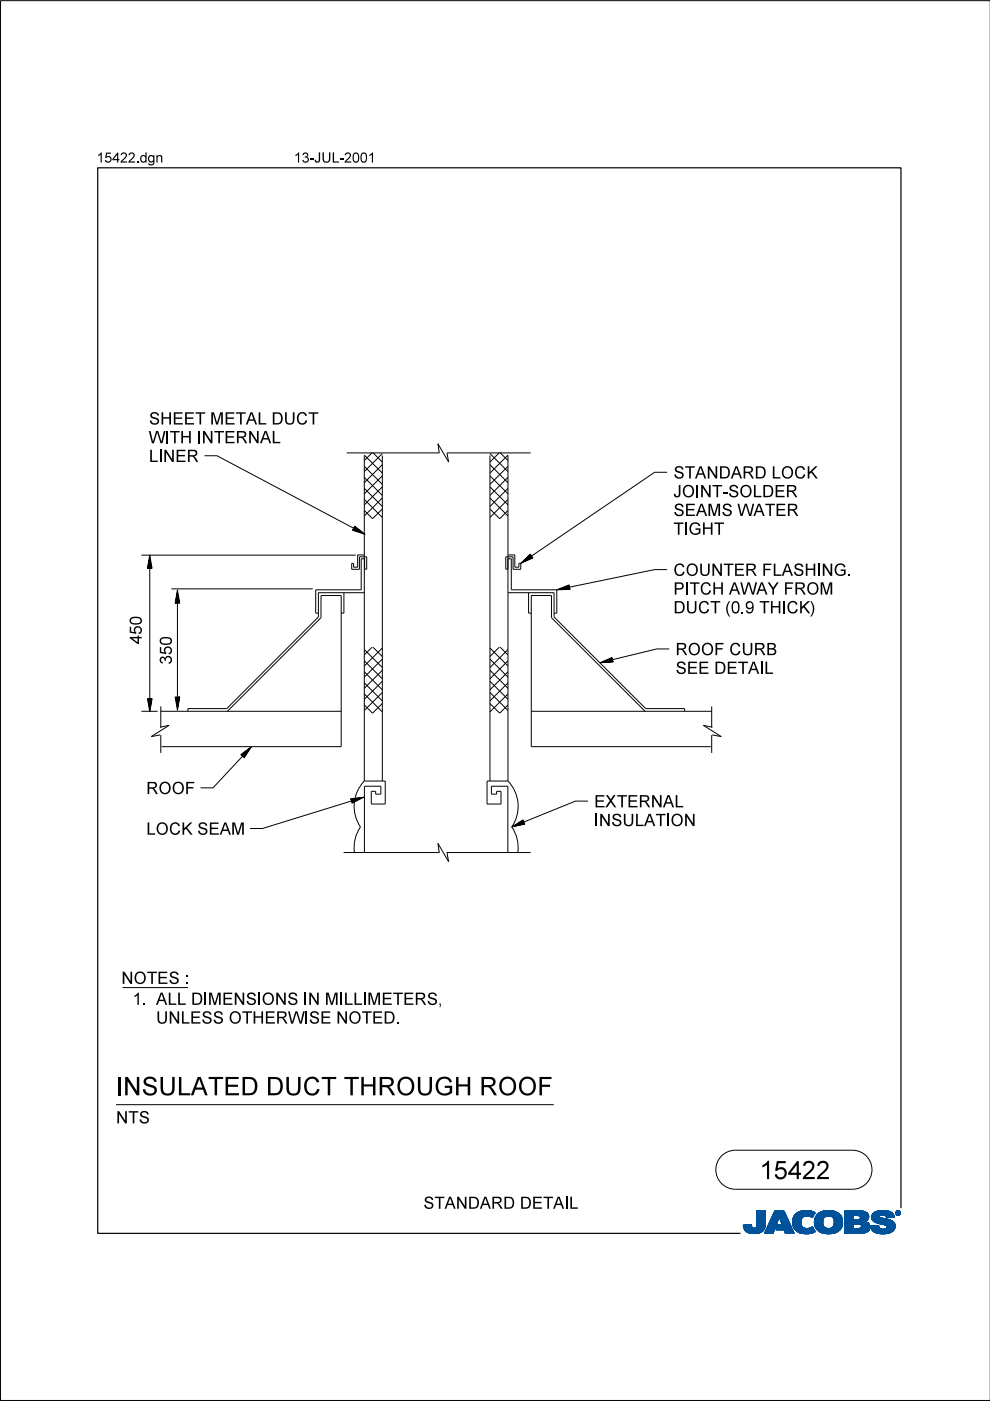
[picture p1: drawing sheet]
<svg xmlns="http://www.w3.org/2000/svg" width="210mm" height="297mm" viewBox="0 0 210 297" stroke-linecap="round" stroke-linejoin="round" font-family="sans-serif">
<defs><g id="words">
<g font-size="4">
<text x="24.6" y="232.2">I</text>
<text x="30" y="232.2">SULATED DUCT TH</text>
<text x="80.1" y="232.2">ROUGH</text>
<text x="101.6" y="232.2">ROOF</text>
<text x="161" y="250">15422</text>
</g>
<g font-size="2.6">
<text x="31.6" y="90">SH</text>
<text x="36" y="94">TH</text>
<text x="36.6" y="90">EET M</text>
<text x="41.7" y="94">I</text>
<text x="45.3" y="94">TERN</text>
<text x="47.5" y="90">ETALDUCT</text>
<text x="55.1" y="94">AL</text>
<text x="34.6" y="97.9">N</text>
<text x="37.2" y="97.9">ER</text>
<text x="142.8" y="101.5">STAN</text>
<text x="152.4" y="101.5">DARD LOCK</text>
<text x="142.8" y="105.4">JOI</text>
<text x="148.4" y="105.4">N</text>
<text x="151" y="105.4">T-</text>
<text x="154.4" y="105.4">SOLDER</text>
<text x="142.8" y="113.4">TI</text>
<text x="142.8" y="109.4">SEAM</text>
<text x="146" y="113.4">GH</text>
<text x="151.4" y="113.4">T</text>
<text x="153" y="109.4">S W ATER</text>
<text x="142.8" y="122.1">COUN</text>
<text x="153.4" y="122.1">TER FLASH</text>
<text x="173.2" y="122.1">I</text>
<text x="176.8" y="122.1">G.</text>
<text x="142.8" y="130">DUCT ( .</text>
<text x="142.8" y="126.1">PI</text>
<text x="146.2" y="126.1">TCH</text>
<text x="154.6" y="126.1">AW AY FROM</text>
<text x="155" y="130">09TH</text>
<text x="165.8" y="130">I</text>
<text x="166.8" y="130">CK)</text>
<text x="30.1" y="136.6" transform="rotate(-90 30.1 136.6)">450</text>
<text x="36.4" y="140.9" transform="rotate(-90 36.4 140.9)">350</text>
<text x="143.2" y="142.9">SEE DETAI</text>
<text x="143.2" y="138.9">ROOF CURB</text>
<text x="162" y="142.9">L</text>
<text x="31" y="168.4">ROOF</text>
<text x="126" y="171.2">EXTERN</text>
<text x="140.6" y="171.2">AL</text>
<text x="31" y="177">LOCK SEAM</text>
<text x="126" y="175.1">I</text>
<text x="129.6" y="175.1">SULATI</text>
<text x="142.2" y="175.1">ON</text>
<text x="25.7" y="208.6">N</text>
<text x="28.3" y="208.6">OTES :</text>
<text x="28.1" y="213.1">1.ALLDI</text>
<text x="44.1" y="213.1">M</text>
<text x="47.1" y="213.1">EN</text>
<text x="52.1" y="213.1">SI</text>
<text x="55.5" y="213.1">ON</text>
<text x="65.3" y="213.1">N</text>
<text x="68.9" y="213.1">M</text>
<text x="72.9" y="213.1">L</text>
<text x="77.9" y="213.1">M</text>
<text x="80.9" y="213.1">ETERS,</text>
<text x="33.1" y="217">UN</text>
<text x="38.3" y="217">LESS OTH</text>
<text x="56.1" y="217">ERW I</text>
<text x="65.5" y="217">SE N</text>
<text x="73.9" y="217">OTED.</text>
<text x="24.6" y="238.2">N</text>
<text x="27.2" y="238.2">TS</text>
<text x="89.8" y="256.3">STAN</text>
<text x="99.2" y="256.3">DARD DETAI</text>
<text x="120.6" y="256.3">L</text>
</g>
<g font-size="2.2">
<text x="20.5" y="34.5">15422.</text>
<text x="29.6" y="34.5">dgn</text>
<text x="62.3" y="34.5">13-UL- 001</text>
<text x="66.6" y="34.5">J</text>
<text x="73" y="34.5">2</text>
</g>
</g></defs>
<g fill="none" stroke="#00539a" stroke-width=".21">
<path d="M157.6 259.8h1.7M157.6 259.9h1.7M157.6 259.9l1.7 .1M157.6 260h1.8M158.1 259.7h1.2M159.3 259.7h-1.7l.1 .7M159.3 259.7h-.9M159.3 259.7l.1 .3M159.4 260l.1 .3M160.4 260l-.2 .3h2M160.5 259.6h1.8M160.5 259.6l-.1 .4"/>
<path d="M160.5 259.7h1.8M160.5 256.7v2.9M160.5 256.9h1.8M160.5 257.5h1.8M160.5 256.7h1.8v2.7M160.5 256.8h1.8M160.5 256.8l1.8 .1M160.5 256.9l1.8 .1M160.5 257h1.8M160.5 257.1h1.8M160.5 257.2h1.8M160.5 257.2l1.8 .1"/>
<path d="M160.5 257.3h1.8M160.5 257.4h1.8M160.5 257.4l1.8 .1M160.5 257.6h1.8M160.5 257.6l1.8 .1M160.5 257.7h1.8M160.5 257.8h1.8M160.5 257.9h1.8M160.5 258h1.8M160.5 258.1h1.8M160.5 258.1l1.8 .1M160.5 258.2h1.8"/>
<path d="M160.5 258.3h1.8M160.5 258.3l1.8 .1M160.5 258.4h1.8M160.5 258.5h1.8M160.5 258.5l1.8 .1M160.5 258.6h1.8M160.5 258.6l1.8 .1M160.5 258.7h1.8M160.5 258.8h1.8M160.5 258.9h1.8M160.5 259h1.8M160.5 259.1h1.8"/>
<path d="M160.5 259.2h1.8M160.5 259.3h1.8M160.5 259.8h1.8M162.2 260h-1.8M162.2 259.9v.3M162.2 259.9h-1.8M162.2 259.8h-1.7M162.3 259.4l-.1 .5M162.3 259.4v-2.7h-1.8v2.9M162.3 259.5h-1.8M162.3 259.6h-1.8M162.3 256.7l-1.8 .1"/>
<path d="M162.3 259.4h-1.8M163.7 258.1h3.1M163.7 258h3.1M163.7 257.9h3M163.8 257.8h2.9M163.8 257.7h2.9M163.8 257.7h2.8M163.9 257.6h2.7M163.9 257.5h2.7M164 257.4h2.5M164 257.3h2.5M164.1 257.2h2.3"/>
<path d="M164.1 257.1h2.3M164.1 257h2.3M164.2 257h2.1M164.2 256.9h2.1M164.2 256.8h2.1M164.3 256.7h1.9l2.2 4.8h-1.9l-.3-.8h-1.7l.4-1h1l-.7-1.7-1.3 3.5h-1.8zM164.5 260h-1.7M164.5 259.9l-1.7 .1M164.5 259.9h-1.7M164.5 259.8l-1.7 .1M164.6 259.8h-1.7M164.6 259.7l-1.7 .1"/>
<path d="M164.6 259.7h-1.7M164.6 259.6h-1.7M164.6 259.5l-1.6 .1M164.7 259.5h-1.7M164.7 259.4l-1.7 .1M164.7 259.4h-1.7M164.7 259.3l-1.6 .1M164.7 259.3h-1.6M164.8 259.2l-1.7 .1M164.8 259.2h-1.7M164.8 259.1l-1.6 .1M164.8 260h2.9"/>
<path d="M164.8 259.1h-1.6M164.8 259.9h2.9M164.8 259l-1.6 .1M164.9 259.9h2.7M164.9 259h-1.7M164.9 259.8h2.7M164.9 258.9h-1.6M164.9 258.8h-1.6M164.9 259.7h2.7M164.9 259.7l-.4 1 3.6 .1M165 258.7h-1.6M165 258.6l-1.6 .1"/>
<path d="M165 258.6h-1.6M165 258.5l-1.6 .1M165 258.5h-1.6M165.1 258.4l-1.6 .1M165.1 258.4h-1.6M165.1 258.3l-1.6 .1M165.1 258.3h-1.6M165.1 258.2l-1.5 .1M165.1 258.2h-1.5M165.2 258.1l-1.6 .1M165.2 258.1h-1.6M165.2 258l.7 1.7h-1"/>
<path d="M165.2 258l.7 1.7M165.3 258.1h1.5M165.3 258.1l1.6 .1M165.3 258.2h1.6M165.3 258.2l1.6 .1M165.3 258.3h1.6M165.4 258.3l1.6 .1M165.4 258.4h1.6M165.4 258.4l1.6 .1M165.4 258.5h1.6M165.4 258.5l1.7 .1M165.4 258.6h1.7"/>
<path d="M165.5 258.6l1.6 .1M165.5 258.7h1.6M165.5 258.8h1.7M165.5 258.9h1.7M165.6 258.9h1.6M165.6 259h1.7M165.6 259l1.7 .1M165.6 259.1h1.7M165.6 259.1l1.7 .1M165.7 259.2h1.7M165.7 259.2l1.7 .1M165.7 259.3h1.7"/>
<path d="M165.7 259.3l1.7 .1M165.7 259.4h1.7M165.8 259.4l1.7 .1M165.8 259.5h1.7M165.8 259.5l1.7 .1M165.8 259.6h1.7M166.2 256.7l2.2 4.8M166.2 256.8l-1.9-.1-2.2 4.8h1.8l1.3-3.5M168 258.9l.4 1.5M168 258.9h1.8M168 259h1.8M168 259.1h1.8"/>
<path d="M168 259.2h1.8M168 259.2l1.8 .1M168 259.3h1.8M168 259.3l1.8 .1M168.1 259.4h1.8M168.1 259.5h1.7M168.1 259.4l1.7 .1M168.1 259.5l1.8 .1M168.1 259.6h1.8M168.1 259.7h1.8M168.1 259.7l1.8 .1M168.1 259.8h1.8"/>
<path d="M168.1 259.8l1.8 .1M168.2 260h1.8M168.2 259.9h1.8M168.3 258l-.3 .9M168.9 257.3l-.6 .7M169.1 257.1h3.6M169.2 257h3.4M169.4 256.9h3.1M169.5 256.9h2.9M169.8 256.8h2.4M169.8 259.1a1.33 1.33 0 0 0 .8 1.4 1.33 1.33 0 0 0 1.5-.3l.2-.1M169.8 259.1h-1.8"/>
<path d="M169.8 259l-1.8 .1M169.9 258.8l-1.9 .1M169.9 258.8h-1.9M169.9 258.7h-1.9M169.9 258.6h-1.8M169.9 258.6l-1.9 .1M169.9 258.5l-1.8 .1M169.9 258.5h-1.8M169.9 258.4l-1.8 .1M170 258.4h-1.9M170 258.4l-.2 .7M170 258.3l-1.8 .1"/>
<path d="M170 258.3h-1.8M170 258.2l-1.8 .1M170.1 258.2h-1.9M170.1 258.1l-.1 .3M170.1 258.1l-1.9 .1M170.2 258.1h-2M170.3 258h-2.1M170.3 256.7l-1.4 .5M170.3 256.7h1.5M170.3 256.7a4 4 0 0 1 2.5 .4M170.4 258h-2.1M170.4 257.9h-2.1"/>
<path d="M170.6 257.8l-2.3 .1M170.6 257.9l-.5 .2M170.8 257.8h-2.5M171.4 257.8h1M171.5 256.7l-1.7 .1M171.5 256.7l.6 .1M171.7 257.8h.7M171.8 257.9h.6M171.9 258h.4M172.1 258.1h.2M172.2 258.1h.1M172.3 258h-.3"/>
<path d="M172.4 257.7l-4 .1M172.5 257.7h-4.1M172.5 257.6l-4 .1M172.5 257.6h-4M172.6 257h-3.3M172.6 257.5l-4.1 .1M172.6 257.5h-4M172.6 257.4l-4 .1M172.7 257.4h-4M172.7 259h1.8M172.7 259.2h1.8M172.7 259.3h1.8"/>
<path d="M172.7 259.3l1.8 .1M172.7 259.4h1.8M172.7 257.3l-3.9 .1M172.7 259.5h1.8M172.7 259.5l1.8 .1M172.7 259.6h1.8M172.7 259.7h1.8M172.7 258.6h1.8M172.7 257.3h-3.9M172.8 259.8h1.8M172.8 257.2l-3.9 .1M172.8 259.9h1.8"/>
<path d="M172.8 259.9l.3 .6M172.8 259.8l1.8 .1M172.8 259.9l1.8 .1M172.8 257.2h-3.9M172.8 260h1.8M172.8 257.1l-.6 1.1a1.75 1.75 0 0 0-1.6-.3M172.9 257.1l-3.9 .1M173 257.8l-.3 1.3h1.8M173 257.8h5.3M173.1 257.7h5.2M173.1 257.7h5.1M173.1 257.6h5.1"/>
<path d="M173.2 257.6h4.9M173.2 257.5h4.8M173.4 257.4h4.6M173.4 257.4h4.5M173.5 257.3h4.4M173.6 257.2l4.2 .1M173.6 257.2h4.1M173.7 257.1l4 .1M173.8 257.1h3.8M173.9 257h3.5M174 257h3.3M174.1 256.9h3.2"/>
<path d="M174.2 256.9h2.8M174.4 256.8h2.6M174.5 259h-1.8M174.5 259.2a1.15 1.15 0 0 0 1.3 1.3M174.5 259.2l-1.8-.1 .1 .8M174.5 258.9l-1.8 .1M174.5 258.9h-1.8M174.5 258.8l-1.8 .1M174.5 258.7l-1.8 .1M174.5 258.7h-1.8M174.5 258.6l-1.8 .1M174.5 258.5l-1.8 .1"/>
<path d="M174.6 258.5h-1.9M174.6 256.8h1.9M174.6 258.4l-.1 .8M174.6 258.4h-1.8M174.6 258.4l-1.9 .1M174.6 258.3l-1.8 .1M174.6 258.3h-1.8M174.7 258.2h-1.9M174.7 258.1l-.1 .3M174.8 258.1l-2 .1M174.8 258.1h-1.9M174.9 256.7a3.2 3.2 0 0 1 3.6 1.4l.1 .8-.1 1.1"/>
<path d="M174.9 258l-1.9 .1M175 258h-2M175.1 257.9l-.4 .2M175.1 257.9h-2.1M175.2 257.9h-2.2M175.5 256.7h.7M175.7 257.8l-.6 .1M175.7 257.8l.6 .1M175.7 257.8h-2.7M176 257.8h2.4M176.2 257.9h2.2M176.3 257.9l.5 .5"/>
<path d="M176.4 258h2M176.4 256.7h-1.5a2.68 2.68 0 0 0-1.9 1.1M176.5 258l2 .1M176.5 258.1h2M176.6 258.1h1.9M176.6 258.2h1.9M176.7 258.2l1.8 .1M176.7 258.3h1.8M176.7 258.3l1.9 .1M176.7 259.9h1.8M176.7 258.4h1.9M176.8 258.4l.1 .5"/>
<path d="M176.8 258.4l1.8 .1M176.8 258.5h1.8M176.8 258.6h1.8M176.9 258.8h1.7M176.9 258.8l1.8 .1M176.9 258.7h1.7M176.9 259.4h1.8M176.9 259.2l1.8 .1M176.9 259.1h1.8M176.9 259.2h1.8M176.9 258.9v.3M176.9 259.2a1.11 1.11 0 0 1-1.1 1.3"/>
<path d="M176.9 259h1.8M176.9 258.9h1.8M176.9 259.3h1.8M176.9 259.3l1.8 .1M178 257.4l-4.7 .1M178.4 257.9h-2.1l.5 .5M178.5 259.7l-1.7 .1M178.5 259.8l-1.8 .1M178.5 259.8h-1.7M178.5 260l-.2 .5M178.5 259.9l-1.8 .1M178.5 260h-1.8"/>
<path d="M178.6 259.7h-1.8M178.6 258.5l-1.8 .1M178.6 259.6h-1.8M178.6 259.5l-1.8 .1M178.6 259.5h-1.8M178.7 259.4h-1.8M179.1 259.7h1.8M179.1 259.5h5.2M179.1 256.9h4.4M179.1 257.5h5M179.1 256.8h4M179.1 256.8h3.4"/>
<path d="M179.1 257h4.5M179.1 257.1h4.7M179.1 257.1l4.7 .1M179.1 257.2h4.8M179.1 257.2l4.8 .1M179.1 257.3h4.8M179.1 257.3l4.9 .1M179.1 257.4h4.9M179.1 257.4l5 .1M179.1 257.6h5M179.1 257.6l5 .1M179.1 257.7h5"/>
<path d="M179.1 257.7l1.8 .1M179.1 257.8h1.8M179.1 257.9h1.8M179.1 258h1.8M179.1 258.1h1.8M179.1 258.2h1.8M179.1 258.3h1.8M179.1 258.4h1.8M179.1 258.5h1.8M179.1 258.5l1.8 .1M179.1 258.6h4.8M179.1 258.7h4.7"/>
<path d="M179.1 258.7h4.6M179.1 258.8h4.5M179.1 258.9h4.5M179.1 258.9h4.3M179.1 259h4.4M179.1 259l4.5 .1M179.1 259.1h4.6M179.1 259.1l4.7 .1M179.1 259.2h4.8M179.1 259.2l4.9 .1M179.1 259.3h5M179.1 259.3l5.1 .1"/>
<path d="M179.1 259.4h5.1M179.1 259.4l5.1 .1M179.1 259.5l1.8 .1M179.1 259.6h1.8M179.1 259.8h1.8M179.1 259.9h1.8M179.1 260h1.8M180.9 257.7v.9M181.8 259.5h-.9v1v-1M181.8 259.5h.2M181.8 259.5l.8 .3M182.1 257.7l2.1 .1"/>
<path d="M182.2 257.8h2M182.2 259.5l2.1 .1M182.3 258.5h1.7M182.3 258.5l-1.4 .1M182.3 257.9h1.9M182.4 257.9h1.8M182.4 257.9v.1M182.4 257.9l-.4-.2h-1.1v.9M182.4 258h1.8M182.4 258v.3M182.4 258.3l-.1 .2M182.4 259.6h1.9"/>
<path d="M182.4 258.1h1.8M182.4 258.1l1.8 .1M182.4 258.2h1.8M182.5 259.7h1.9M182.5 256.9l1.1 .1M182.5 259.7l1.9 .1M182.6 259.8h1.8M182.6 259.8v.4l-.2 .2M182.7 259.9h1.7M182.9 256.8h-3.8v4.7M183.3 256.9l-4.2-.1v4.7M183.6 257l.4 .4"/>
<path d="M183.9 259.2l.2 .2M184 258.5l-2.1 .1M184 258.5h-1.8M184 257.4l.1 .2M184.1 258.4l-.8 .6 .6 .2M184.1 258.4h-1.8M184.1 258.3l-1.7 .1M184.1 258.3h-1.7M184.1 257.6l.1 .6M184.1 258.2l-1.7 .1M184.1 259.4l.3 .5v.6M184.2 258.2l-.1 .2"/>
<path d="M184.2 258h-1.8M184.4 259.9h-1.7M184.5 260h-1.8M184.6 259.9v.2M184.6 259.9h1.7M184.6 260h1.7M184.8 258.1h1.7M184.8 258l.2 .7M184.8 258h1.7M184.8 258.3h2.5M184.8 258.3l2.8 .1M184.8 258.1l1.8 .1"/>
<path d="M184.8 258.2h2M184.8 258.4h3M184.8 258.4l3.2 .1M184.9 258.2l2.1 .1M184.9 257.6h4.6M184.9 258.5h3.4M184.9 258.5l3.6 .1M184.9 258.6h3.7M184.9 257.5h4.5M185 257.5h4.4M185 258.6l3.7 .1M185 258.7h3.9"/>
<path d="M185 258.7l.6 .4M185 257.4h4.3M185 257.4h4.4M185.1 258.7l3.9 .1M185.1 258.8h.7M185.1 257.3h4.1M185.2 258.9h.6M185.2 258.9l4.1 .1M185.3 257.2h3.9M185.3 259h4M185.3 257.1l3.8 .1M185.4 257.1h3.7"/>
<path d="M185.4 259l4 .1M185.5 257h3.5M185.5 259.1h4M185.6 259.1l3.9 .1M185.6 259.1l.5 .2M185.7 259.2h3.9M185.7 256.9h3M185.8 259.2l3.8 .1M185.8 258.9h3.4M185.9 258.8h3.2M185.9 256.8h2.7M185.9 256.8l-.8 .5-.3 .7"/>
<path d="M185.9 256.8l.7-.1a3.3 3.3 0 0 1 2.7 .6h-4.2M186 259.3h3.6M186.1 256.8h2.3M186.1 259.4h3.6M186.1 259.3l1.5 .4 .4 .2M186.3 259.8l-.5 .1M186.3 259.8l-1.7 .1M186.3 259.8v.3M186.3 259.4h3.4M186.4 257.9h-1.6M186.4 257.9l.1 .1M186.5 257.9h-1.7"/>
<path d="M186.5 257.8h-1.7M186.5 258v.1M186.5 257.8l-.1 .1M186.5 257.7h-1.6M186.5 259.4l3.2 .1M186.5 258.1l.1 .1M186.6 257.6l-1.7 .1M186.6 258.2l.4 .1M186.7 256.7h.8M186.7 259.5h3M186.9 257.6h-2M186.9 259.5l2.9 .1"/>
<path d="M187 258.3l1.7 .4 .9 .6M187.2 259.6h2.6M187.3 257.6h2.2M187.4 259.7h2.4M187.6 257.6l1.9 .1M187.6 259.7h2.2M187.6 257.7h2M187.7 257.7a1.07 1.07 0 0 0-1.2 .1M187.7 257.7l.1 .1M187.7 257.8h1.9M187.8 257.8h1.7M187.8 256.7h-1.3"/>
<path d="M187.8 257.8l.1 .4M187.8 257.9h1.7M187.8 257.9h1.8M187.9 258h1.7M187.9 258l1.7 .1M187.9 258.1h1.1M187.9 258.1h1.7M187.9 259.9h1.9M188 259.9l.1 .2M188 260h1.8M188.1 257h-2.6M188.2 257h.6"/>
<path d="M188.7 256.9h-2.9M189.3 257.3l.3 .8-1.7 .1M189.6 259.3l.2 .4v.6M189.8 259.9l-1.8 .1M189.8 259.8h-2.1M189.8 259.8h-1.9M189.9 257.2v.1M189.9 257.1h.1M189.9 257.2h.1M189.9 257.3h.1M189.9 257.3l.2 .3M190 257.4h.1"/>
<path d="M190 257.4l.1 .1M190 257.5h.2M190 257.2v.1M190 257.2l.2 .3M190 257.3l.2 .2M190 257.1h-.1M190 257h-.1M190.1 257h-.2M190.1 257.5l.2 .1M190.1 256.9h-.1M190.1 257.6h.6M190.2 256.8l-.1 .1"/>
<path d="M190.2 257.5l.2 .1M190.2 257.5l-.1 .1M190.2 257.6h.4M190.2 256.9h.4M190.2 256.9h.4l-.1 .3 .2 .3-.3-.3-.2 .3zM190.2 256.9v.6l.1-.3 .3 .3M190.2 257h.4M190.2 257.1h.1M190.2 257.1h.5M190.2 257.2h.5M190.2 257.2l.3 .1M190.2 257.3h.1"/>
<path d="M190.2 257.4h.1M190.2 257.4l.1 .1M190.2 256.8h-.1M190.3 257h.2v.1l-.2 .1zM190.3 257v.2M190.3 257h-.1M190.4 257.2l.2 .3M190.4 257.6h.1M190.4 256.8h-.2l-.2 .4M190.4 256.7a.5 .5 0 0 1 .5 .5 .5 .5 0 0 1-.5 .5M190.4 256.8l.4 .2v.2M190.4 256.7a.5 .5 0 0 0-.5 .5 .5 .5 0 0 0 .5 .5l-.3-.1"/>
<path d="M190.4 256.8l.3 .1 .1 .3M190.4 256.7l-.4 .2-.1 .3M190.4 256.7v.1M190.4 257.6v.1M190.4 256.7l.3 .1 .2 .4M190.4 257h-.1l.1 .2M190.4 257l.2 .1-.2 .1M190.4 257h.1M190.5 257.3h.1M190.5 257.3l.1 .1M190.5 257.2l.2 .3M190.5 257.4h.1"/>
<path d="M190.5 257.1h.2M190.5 257.4l.2 .1M190.5 257l-.1 .2M190.5 256.7h-.3M190.6 257.5h.2M190.6 256.8h.1M190.6 257.1l-.1 .1M190.7 257.1h-.1M190.7 257.1l-.2 .1M190.7 257.1l-.5-.2v.6l.1-.3M190.7 257h-.1M190.7 256.8l.1 .1"/>
<path d="M190.7 256.8h-.6M190.7 256.9h.2M190.8 257h.1M190.8 257.6h-.2M190.8 257.2v.2l-.4 .2M190.8 257.2l-.1 .3-.3 .1M190.8 257.1h.1M190.8 257.2h.1M190.9 257.4l-.2 .1M190.9 257.4h-.1M190.9 257.3l-.1 .1M190.9 257.3h-.1"/>
<path d="M190.9 257.2h.1M190.9 257.2l-.1 .3-.4 .2M190.9 257.1h-.1M157.7 260.1h1.7M157.7 260l1.7 .1M157.7 260.2h1.8M157.7 260.2l1.8 .1M157.7 260.3h1.8M157.7 260.3l1.9 .1M157.7 260.4h4.4M157.7 260.4l.4 .5M157.7 260.4l4.4 .1"/>
<path d="M157.8 260.5h4.3M157.8 260.6h4.3M157.8 260.7h4.2M157.9 260.7h4.1M157.9 260.8h4M158 260.8h3.9M158 260.9h3.9M158.1 260.9h3.3M158.1 261h3.6M158.2 261h3.5M158.3 261.1h3.2M158.4 261.2h3.1"/>
<path d="M158.5 261.2h2.9M158.6 261.3h2.7M158.7 261.4h2.4M158.8 261.4h2.1M159.1 261.5h1.6M159.5 260.3l.3 .1 .4-.1M159.7 261.5h.7M160.9 261.4h.1M161.5 260.9h.2M161.6 261.1h-3.3M162.1 260.3l-2 .1M162.2 260.2l-1.9 .1"/>
<path d="M162.2 260.2a2.25 2.25 0 0 1-2.8 1.3l-.9-.2-.4-.4M162.2 260.2h-1.9M162.2 260.1l-1.8 .1M162.2 260.1h-1.8M162.2 260l-1.8 .1M164 261.4h-1.9M164 261.3l-1.9 .1M164 261.3h-1.8M164 261.2l-1.8 .1M164 261.2h-1.8M164.1 261.1l-1.9 .1M164.1 261.1h-1.8"/>
<path d="M164.1 261l-1.8 .1M164.1 261h-1.8M164.1 260.9l-1.8 .1M164.2 260.9h-1.8M164.2 260.8l-1.8 .1M164.2 260.8h-1.8M164.2 260.7l-1.8 .1M164.2 260.7h-1.7M164.2 260.6l-1.7 .1M164.3 260.6h-1.8M164.3 260.5h-1.8M164.3 260.4l-1.7 .1"/>
<path d="M164.3 260.4h-1.7M164.3 260.3l-1.7 .1M164.4 260.3h-1.8M164.4 260.2l-1.7 .1M164.4 260.2h-1.7M164.4 260.1l-1.7 .1M164.4 260.1h-1.7M164.5 260l-1.8 .1M164.5 260.7h3.5M164.6 260.7h3.4M164.6 260.6h3.4M164.6 260.5h3.4"/>
<path d="M164.6 260.5h3.3M164.6 260.4h3.3M164.7 260.4h3.2M164.7 260.3h3.2M164.7 260.3h3.1M164.7 260.2h3.1M164.8 260.1h3M164.8 260.1h2.9M166.3 260.8h1.8M166.3 260.8l1.8 .1M166.3 260.9h1.8M166.3 260.9l1.8 .1"/>
<path d="M166.3 261h1.9M166.3 261l1.9 .1M166.4 261.1h1.8M166.4 261.1l1.8 .1M166.4 261.2h1.9M166.4 261.2l1.9 .1M166.4 261.3h1.9M166.5 261.3l1.8 .1M166.5 261.4h1.9M166.5 261.5h1.9M166.5 261.5l-.3-.8 .3 .8h1.9M168.2 260l1.9 .1"/>
<path d="M168.2 260.1h1.9M168.2 260.1l1.9 .1M168.2 260.2h2M168.3 260.2l2 .1M168.3 260.3h2.1M168.3 260.3l2.2 .1M168.3 260.4h2.5M168.4 260.4l.6 .7M168.4 260.4l4.1 .1M168.5 260.5h4M168.5 260.6h4M168.6 260.7h4"/>
<path d="M168.6 260.7l4 .1M168.7 260.8h3.9M168.7 260.8l4 .1M168.8 260.9h3.9M168.9 260.9l3.8 .1M168.9 261h3.9M169 261l3.8 .1M169 261.1h3.9M169 261.1a4.2 4.2 0 0 0 3.8 0M169.1 261.1h3.8M169.2 261.2h3.5M169.3 261.3h3.2"/>
<path d="M169.5 261.4h2.8M169.6 261.4h2.6M170 261.5h2M170.6 261.6h.4M171.5 260.4h.9M171.6 260.4h.8M171.8 261.5h-1.5M171.8 260.3h.6M172 260.3h.3M172 260.2h.3M172.1 260.2h.2M172.2 260.1h.1"/>
<path d="M172.3 260.1l.6 1M172.6 261.2l-3.3 .1M172.8 260.1h1.9M172.9 260.1l1.9 .1M172.9 260.2h1.9M172.9 260.2l2 .1M172.9 260.3h2.2M173 260.3l2.1 .1M173 260.4h2.4M173 260.4h5.3M173.1 260.5h5.2M173.1 260.5l.7 .6 .8 .4"/>
<path d="M173.1 260.6h5.2M173.2 260.6h5M173.3 260.7h4.9M173.3 260.7h4.8M173.3 260.8h4.7M173.4 260.9h4.5M173.5 260.9h4.4M173.5 261h4.3M173.6 261h4.2M173.7 261.1h4M173.8 261.1h3.8M173.8 261.2h3.7"/>
<path d="M174 261.2h3.4M174.2 261.4h2.9M174.3 261.4h2.7M175.1 261.5h1.4M175.3 261.6h.4M176.6 260.2h1.9M177 261.4l-1 .2-1.4-.1h2.2M177.3 261.3h-3.3M178.1 260.8h-4.8M178.3 260.5l-.6 .6-.7 .3M178.3 260.4h-2.2M178.4 260.3l-2.2 .1"/>
<path d="M178.4 260.3h-2l-.6 .2M178.5 260.2l-2.1 .1M178.5 260.2h-2M178.5 260.1h-1.9M178.5 260l-1.9 .1M179.1 261.5h3.4M179.1 260.1h1.8M179.1 260.1l1.8 .1M179.1 260.2h1.8M179.1 260.2l1.8 .1M179.1 260.3h1.8M179.1 260.4h1.8"/>
<path d="M182.3 260.4h2.1M182.4 260.4h2M182.4 260.4l-.6 .1M183.1 261.4l-4 .1M183.4 261.3l-4.3 .1M183.5 261.3h-4.4M183.7 261.3h-.1M183.7 261.2l-4.6 .1M183.8 261.2h-4.7M183.9 261.1l-4.8 .1M184 261.1h-4.9M184 261l-4.9 .1"/>
<path d="M184.1 261l-.8 .4-1.1 .1M184.1 261h-5M184.1 260.9l-5 .1M184.2 260.9h-5.1M184.2 260.8l-5.1 .1M184.3 260.8h-5.2M184.3 260.7l-5.2 .1M184.3 260.7h-5.2M184.4 260.6l-5.3 .1M184.4 260.6h-5.3M184.4 260.5h-5.3M184.4 260.5l-.3 .5"/>
<path d="M184.4 260.4l-5.3 .1M184.5 260l-1.8 .1M184.5 260.2l-2 .1M184.5 260.3h-2M184.5 260.1h-1.9M184.5 260.2h-1.9M184.6 260l1.7 .1M184.6 260.1l.1 .3M184.6 260.1h1.8M184.6 260.2h1.8M184.6 260.1l1.8 .1M184.6 260.2l1.8 .1"/>
<path d="M184.7 260.3h1.8M184.7 260.3l1.8 .1M184.7 260.4a2.52 2.52 0 0 0 2.7 1.2M184.7 260.4h1.9M184.7 260.5h2M184.7 260.5h2.1M184.8 260.6h2.1M184.8 260.6h4.8M184.8 260.7h4.7M184.9 260.8h4.6M184.9 260.8h4.5M185 260.9h4.4"/>
<path d="M185.1 260.9h4.3M185.1 261h4.3M185.2 261.1h4M185.2 261.1h3.9M185.3 261.2h3.7M185.4 261.2h3.5M185.5 261.3h3.4M185.7 261.3h3.1M185.8 261.4h2.7M185.9 261.5h2.4M186.3 260.1a1.08 1.08 0 0 0 1.4 .5M186.4 261.5h1.6"/>
<path d="M186.6 261.6h.9M188 260.4h1.8M188 260.4l-.3 .2M188.1 260.3h1.7M188.1 260.1l-.1 .3M188.1 260.2h1.7M188.3 261.5l-.9 .1M188.9 261.3l-.6 .2M189.3 261.1h-4.1M189.4 260.9l-.5 .4M189.6 260.7h-4.8M189.7 260.6h-2"/>
<path d="M189.7 260.5h-1.9M189.7 260.5h-1.8M189.7 260.4h-1.7M189.7 260.3h-1.6M189.8 260.2h-1.7M189.8 260.3l-.4 .6M189.8 260.1h-1.7M189.8 260h-1.7"/>
<circle cx="190.4" cy="257.2" r=".51"/>
<circle cx="190.4" cy="257.2" r=".42"/>
</g>
<g fill="none" stroke="#000" stroke-width=".21">
<path d="M210 .1h-209.9v296.8h209.9M43.4 96.6h2.6l29.6 15.7-.3-.1v-.2l.7 .5-.8-.2 .1-.4 1.1 .8-1.3-.4 .1-.6 1.7 1.3-2-.7 .3-.7 2.2 1.7-2.7-.9 .5-.8M73.5 96h19.7M77.2 96.6v69M77.2 98.9l3.9 3.8M77.2 96.5l3.9 3.8M78.9 96l-1.7 1.6M79.1 96l2 2M81.1 98.5l-3.9 3.8M81.1 96.2l-3.9 3.8M81.1 96.6v69M93.1 96l-.3-1.9 2.3 3.9-.3-2h17.7"/>
<path d="M103.9 96.6v69M103.9 98.5l3.8 3.8M103.9 96.2l3.8 3.8M105.9 96l-2 2M106 96l1.7 1.6M107.7 98.9l-3.8 3.8M107.7 96.5l-3.8 3.8M107.7 96.6v69M30 117.7h45.4M31.8 117.7v33.2M77.2 117.7h-1.4v2.6h-.8v-.9h-.4v1.3h1.6v-2.6h1.5v2.6h-.4v-2.2h-.7v6.5h-9.7v5h.6M77.2 101.2l3.9 3.8"/>
<path d="M77.2 103.6l3.9 3.8M77.2 105.9l3.9 3.8M81.1 107.9l-2.1 2.1-1.8-1.8M81.1 100.9l-3.9 3.8M81.1 103.2l-3.9 3.8M81.1 105.6l-3.9 3.8M103.9 107.9l2.1 2.1 1.7-1.8M103.9 100.9l3.8 3.8M103.9 103.2l3.8 3.8M103.9 105.6l3.8 3.8M107.7 101.2l-3.8 3.8M107.7 103.6l-3.8 3.8"/>
<path d="M107.7 105.9l-3.8 3.8M107.7 117.7h1.5v2.6h.8v-.9h.4v1.3h-1.6v-2.6h-1.6v2.6h.5v-2.2h.7v6.5h9.7v5h-.6M141.4 100.1h-2.6l-26.7 18.2 .2-.2 .2 .1-.8 .3 .7-.6 .2 .4-1.3 .5 1.1-1 .4 .5-1.9 .8 1.5-1.4 .6 .6-2.6 1.1 2-1.9 .6 .8M31.3 120.5h.9l-.4-2.8-.5 2.8 .8-.1-.4-2.1-.3 2.1 .6-.1-.3-1.5-.2 1.4h.4l-.1-.9-.2 .8h.2v-.3v.7M36.3 124.9h30M37.1 127.9h1l-.5-2.8-.5 2.8 .9-.1-.4-2.1-.4 2.1 .6-.1-.2-1.5-.2 1.4h.4l-.2-.9-.1 .8h.2l-.1-.3v.7M37.6 125.1v25.5M72.9 125.7v4.3h-.6M77.2 125.7h-9.7v5.1l-19.4 19.4h-8.3v.6M77.2 137.7l3.9 3.8M78.9 137.2l-1.7 1.7M79.1 137.2l2 2"/>
<path d="M81.1 139.7l-3.9 3.9M81.1 137.4l-3.9 3.8M103.9 139.7l3.8 3.9M103.9 137.4l3.8 3.8M105.9 137.2l-2 2M106 137.2l1.7 1.7M107.7 137.7l-3.8 3.8M107.7 125.7h9.8v5.1l19.4 19.4h8.3v.6M112.1 125.7v4.3h.5M141.4 120.8h-2.6l-18.7 3.8 .2-.1 .1 .2h-.8l.8-.3 .2 .4-1.5 .1 1.4-.6 .2 .6-2.1 .1 2-.8 .3 .8h-2.8l2.6-1 .2 1M141.9 137.6h-2.7l-10 2.4 .2-.1 .2 .2h-.8l.8-.3 .1 .4-1.4 .1 1.3-.6 .3 .6-2.1 .1 1.9-.9 .3 .8-2.8 .2 2.6-1.1 .2 .9M30 150.8h3.4"/>
<path d="M31.8 148.1v.7l-.1-.2 .2-.1-.1 .8-.2-.9h.4l-.2 1.4-.3-1.4 .7-.2-.4 2.1-.4-2.1 .8-.1-.4 2.8-.5-2.8h.9M33.9 154.2l2-.4-3.8 2.4 1.9-.4M34.1 149.8v4.4M34.1 155.9v3.7M34.1 150.8h38.3M37.6 147.8v.7v-.3l.2-.1-.2 .8-.1-.8 .4-.1-.3 1.4-.2-1.4 .6-.1-.4 2-.3-2 .8-.1-.5 2.8-.5-2.8h1M48.2 150.8l19.9-19.8v-4.7h4.2v32h-38M51.1 160l.7 .7 1.5-2.4-2.2 1.7 .6 .5 1.2-1.8-1.7 1.3 .5 .3 .8-1.2-1.1 .9 .3 .2 .5-.7-.6 .5 .2 .1 .1-.3-6.7 7.2h-2.7M77.2 140.1l3.9 3.8M77.2 142.4l3.9 3.9M77.2 144.8l3.9 3.8M77.2 147.1l3.9 3.8"/>
<path d="M81.1 149.2l-2.1 2-1.8-1.7M81.1 142.1l-3.9 3.8M81.1 144.4l-3.9 3.9M81.1 146.8l-3.9 3.8M103.9 149.2l2.1 2 1.7-1.7M103.9 142.1l3.8 3.8M103.9 144.4l3.8 3.9M103.9 146.8l3.8 3.8M107.7 140.1l-3.8 3.8M107.7 142.4l-3.8 3.9M107.7 144.8l-3.8 3.8M107.7 147.1l-3.8 3.8"/>
<path d="M112.6 150.8h38.3M136.8 150.8l-19.9-19.8v-4.7h-4.3v32h38.1M150.9 149.8v4.4M150.9 155.9v3.7M151 154.2l-1.9-.4 3.8 2.4-1.9-.4M74.4 169.4l.3 .9 2.4-1.3-2.7 .4 .3 .7 1.9-.9-2.1 .2 .3 .6 1.3-.7-1.4 .2 .1 .4 .8-.4-.8 .1 .1 .2 .3-.2-19.5 6.1h-2.7M77.2 165.6a7.7 7.7 0 0 0-.8 9.7 7.7 7.7 0 0 0-1.3 5.4M77.2 165.6h4.5v4.9h-3v-2.7h.9v.6h1.2v-1.7h-3.5v13.9M107.7 165.6a7.7 7.7 0 0 1 .8 9.7 7.7 7.7 0 0 1 1.3 5.4M107.7 165.6h-4.4v4.9h2.9v-2.7h-.9v.6h-1.1v-1.7h3.5v13.9M124.7 169.9h-2.7l-11.6 4.7 .3-.2 .1 .1-.8 .2 .8-.4 .1 .3-1.4 .3 1.3-.7 .3 .5-2 .4 1.8-1.1 .4 .7-2.8 .6 2.4-1.5 .4 .9M72.8 180.8h20.4"/>
<path d="M93.1 180.8l-.3-2 2.3 3.9-.3-1.9M94.7 180.8h17.8M26 209.4h13.9M24.6 234.2h92.8M153 245.1l1.3-.9 1.6-.3h24.8a4.1 4.1 0 0 1 4.2 4.1 4.1 4.1 0 0 1-4.2 4.1h-24.8a4.1 4.1 0 0 1-3.8-2.5 4.1 4.1 0 0 1 .9-4.5z"/>
</g>
<path d="M191 256.1v-220.5h-170.3v225.9h136.3" fill="none" stroke="#000" stroke-width=".25"/>
<g fill="#000">
<path d="M31.9 95.4h.3v2.3h1.3v.3h-1.6z" fill-rule="evenodd"/>
<path d="M31.6 91.4h.3l.5 2.2 .7-2.2h.4l.7 2.2 .5-2.2h.4l-.6 2.6h-.5l-.7-2.3-.7 2.3h-.4z" fill-rule="evenodd"/>
<path d="M61.4 210.6a1.01 1.01 0 0 1 1.6 .6h-.3a.54 .54 0 0 0-.6-.6 .54 .54 0 0 0-.5 .7l.5 .2a.98 .98 0 0 1 1 .6 .99 .99 0 0 1-1 1 .99 .99 0 0 1-1-.9h.3a.62 .62 0 0 0 .7 .6 .62 .62 0 0 0 .6-.7l-.7-.2a.73 .73 0 0 1-.7-.4 .73 .73 0 0 1 .1-.9z" fill-rule="evenodd"/>
<path d="M75.2 210.5h.3v2.3h1.3v.3h-1.6z" fill-rule="evenodd"/>
</g>
<use href="#words"/>
</svg>
